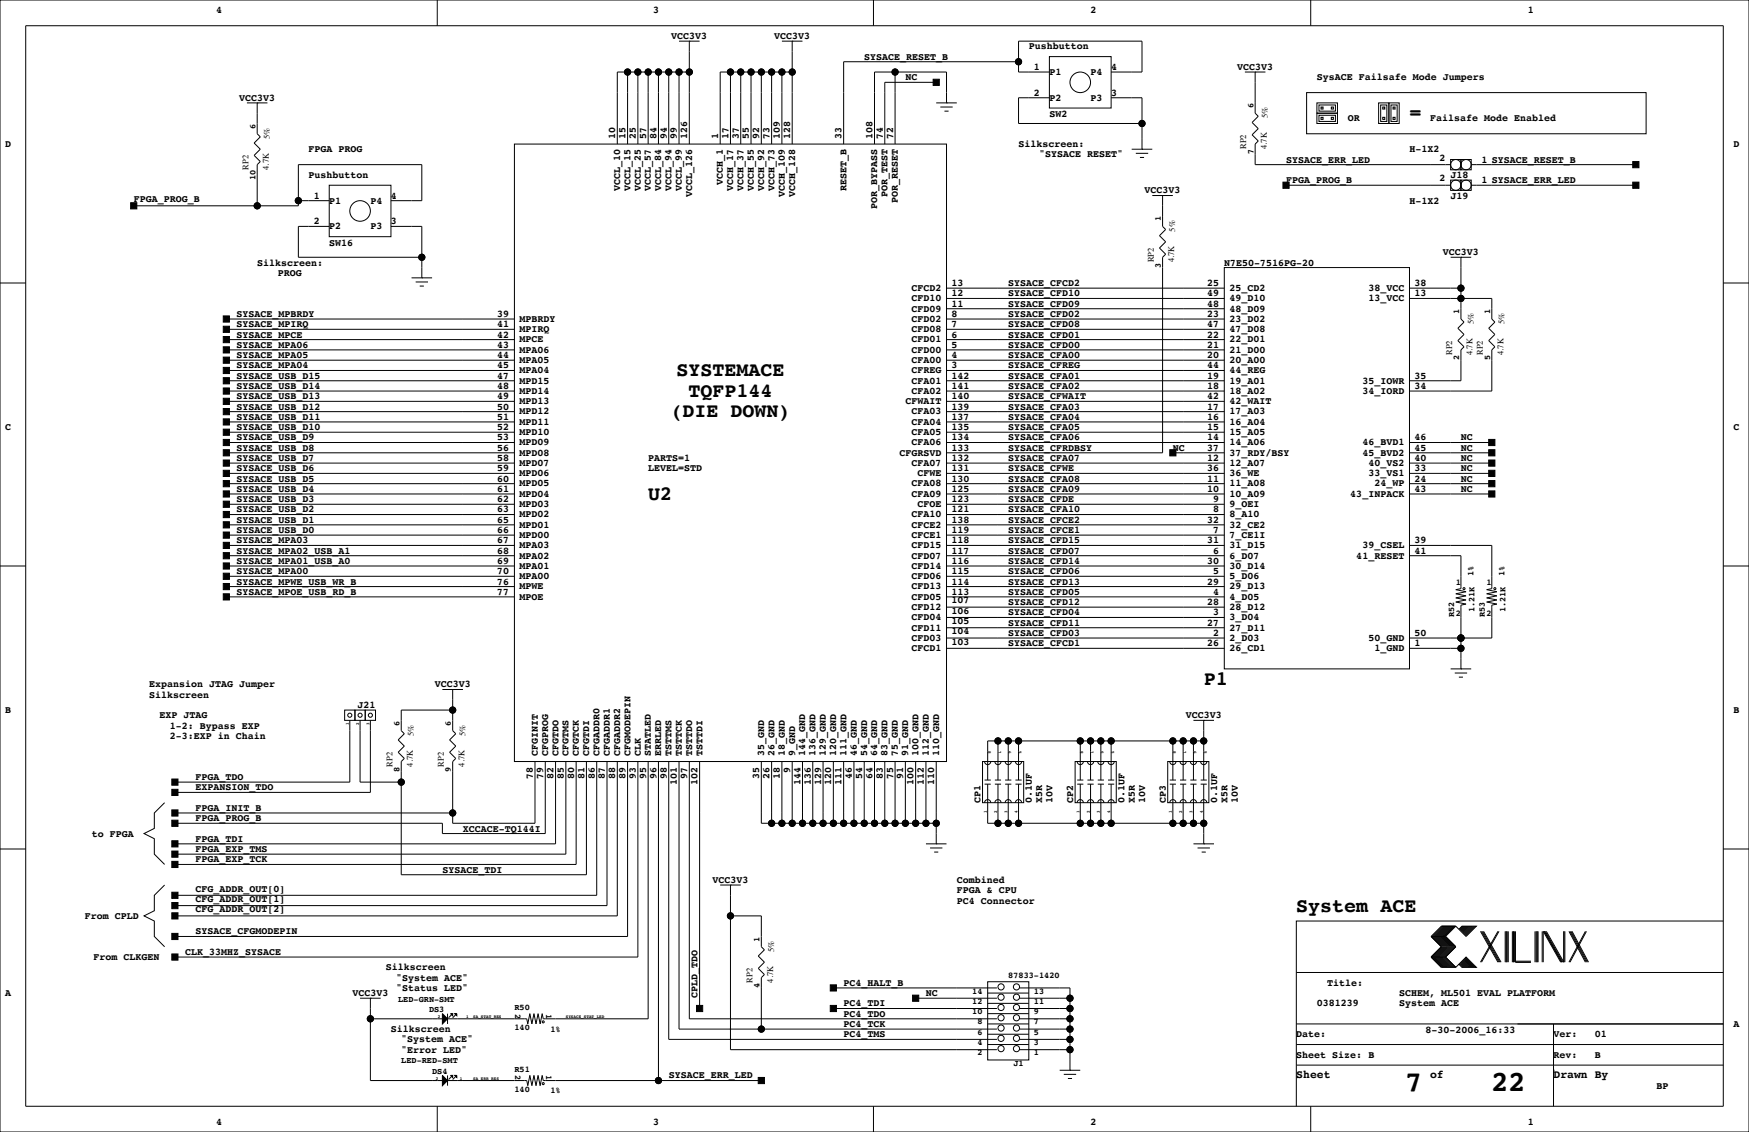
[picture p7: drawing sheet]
<svg xmlns="http://www.w3.org/2000/svg" width="432mm" height="279mm" viewBox="0 0 432 279" stroke-linecap="round" stroke-linejoin="round" font-family="sans-serif">
<defs><g id="words">
<g font-size="7.1">
<text x="347" y="269.3">7</text>
<text x="368.2" y="269.3">22</text>
</g>
<g font-size="4.9">
<text x="348" y="29.5">=</text>
<text x="167" y="92.8">SYSTEMACE</text>
<text x="170" y="97.9">TQFP144</text>
<text x="165.5" y="103">(DIE DOWN)</text>
<text x="160" y="123.5">U2</text>
<text x="297.2" y="169.2">P1</text>
<text x="320" y="225.1">System ACE</text>
</g>
<g font-size="2.8">
<text x="320" y="266.1">Sheet</text>
<text x="353.1" y="266.1">of</text>
<text x="383.5" y="266.1">Drawn By</text>
</g>
<g font-size="2.5">
<text x="53.3" y="3.3">4</text>
<text x="161.3" y="3.3">3</text>
<text x="269.2" y="3.3">2</text>
<text x="377.2" y="3.3">1</text>
<text x="165.7" y="9.7">VCC3V3</text>
<text x="191.1" y="9.7">VCC3V3</text>
<text x="213.4" y="14.7">SYSACE_RESET_B</text>
<text x="254" y="12.2">Pushbutton</text>
<text x="255.3" y="17.3">1</text>
<text x="274.3" y="17.3">4</text>
<text x="305.4" y="17.3">VCC3V3</text>
<text x="223.5" y="19.8">NC</text>
<text x="255.3" y="23.6">2</text>
<text x="259.1" y="18.5">P1</text>
<text x="269.2" y="18.5">P4</text>
<text x="274.3" y="23.6">3</text>
<text x="325.1" y="19.8">SysACE Failsafe Mode Jumpers</text>
<text x="59.1" y="24.9">VCC3V3</text>
<text x="259.1" y="24.9">P2</text>
<text x="259.1" y="29">SW2</text>
<text x="269.2" y="24.9">P3</text>
<text x="332.7" y="30">OR</text>
<text x="353.1" y="30">Failsafe Mode Enabled</text>
<text x="151.9" y="34.3" transform="rotate(-90 151.9 34.3)">10</text>
<text x="154.4" y="34.3" transform="rotate(-90 154.4 34.3)">15</text>
<text x="157" y="34.3" transform="rotate(-90 157 34.3)">25</text>
<text x="159.5" y="34.3" transform="rotate(-90 159.5 34.3)">57</text>
<text x="162.1" y="34.3" transform="rotate(-90 162.1 34.3)">84</text>
<text x="164.6" y="34.3" transform="rotate(-90 164.6 34.3)">94</text>
<text x="167.1" y="34.3" transform="rotate(-90 167.1 34.3)">99</text>
<text x="169.7" y="34.3" transform="rotate(-90 169.7 34.3)">126</text>
<text x="177.3" y="34.3" transform="rotate(-90 177.3 34.3)">1</text>
<text x="179.8" y="34.3" transform="rotate(-90 179.8 34.3)">17</text>
<text x="182.4" y="34.3" transform="rotate(-90 182.4 34.3)">37</text>
<text x="184.9" y="34.3" transform="rotate(-90 184.9 34.3)">55</text>
<text x="187.5" y="34.3" transform="rotate(-90 187.5 34.3)">92</text>
<text x="190" y="34.3" transform="rotate(-90 190 34.3)">73</text>
<text x="192.5" y="34.3" transform="rotate(-90 192.5 34.3)">109</text>
<text x="195.1" y="34.3" transform="rotate(-90 195.1 34.3)">128</text>
<text x="207.8" y="34.3" transform="rotate(-90 207.8 34.3)">33</text>
<text x="215.4" y="34.3" transform="rotate(-90 215.4 34.3)">108</text>
<text x="217.9" y="34.3" transform="rotate(-90 217.9 34.3)">74</text>
<text x="220.5" y="34.3" transform="rotate(-90 220.5 34.3)">72</text>
<text x="1.3" y="36.3">D</text>
<text x="76.2" y="37.6">FPGA PROG</text>
<text x="251.5" y="36.3">Silkscreen:</text>
<text x="256.5" y="38.9">&quot;SYSACE RESET&quot;</text>
<text x="317.5" y="40.1">SYSACE_ERR_LED</text>
<text x="348" y="37.6">H-1X2</text>
<text x="355.4" y="39.7">2</text>
<text x="365.8" y="40.1">1 SYSACE_RESET_B</text>
<text x="428" y="36.3">D</text>
<text x="76.2" y="43.9">Pushbutton</text>
<text x="153.1" y="47.2" transform="rotate(-90 153.1 47.2)">VCCL_10</text>
<text x="155.6" y="47.2" transform="rotate(-90 155.6 47.2)">VCCL_15</text>
<text x="158.2" y="47.2" transform="rotate(-90 158.2 47.2)">VCCL_25</text>
<text x="160.7" y="47.2" transform="rotate(-90 160.7 47.2)">VCCL_57</text>
<text x="163.3" y="47.2" transform="rotate(-90 163.3 47.2)">VCCL_84</text>
<text x="165.8" y="47.2" transform="rotate(-90 165.8 47.2)">VCCL_94</text>
<text x="168.3" y="47.2" transform="rotate(-90 168.3 47.2)">VCCL_99</text>
<text x="178.5" y="45.7" transform="rotate(-90 178.5 45.7)">VCCH_1</text>
<text x="181" y="47.2" transform="rotate(-90 181 47.2)">VCCH_17</text>
<text x="183.6" y="47.2" transform="rotate(-90 183.6 47.2)">VCCH_37</text>
<text x="186.1" y="47.2" transform="rotate(-90 186.1 47.2)">VCCH_55</text>
<text x="188.7" y="47.2" transform="rotate(-90 188.7 47.2)">VCCH_92</text>
<text x="191.2" y="47.2" transform="rotate(-90 191.2 47.2)">VCCH_73</text>
<text x="209" y="47.2" transform="rotate(-90 209 47.2)">RESET_B</text>
<text x="282.6" y="47.8">VCC3V3</text>
<text x="317.5" y="45.2">FPGA_PROG_B</text>
<text x="355.4" y="44.8">2</text>
<text x="358.1" y="43.9">J18</text>
<text x="365.8" y="45.2">1 SYSACE_ERR_LED</text>
<text x="33" y="49.9">FPGA_PROG_B</text>
<text x="77.5" y="49">1</text>
<text x="81.3" y="50.3">P1</text>
<text x="91.4" y="50.3">P4</text>
<text x="96.5" y="49">4</text>
<text x="170.9" y="48.7" transform="rotate(-90 170.9 48.7)">VCCL_126</text>
<text x="193.7" y="48.7" transform="rotate(-90 193.7 48.7)">VCCH_109</text>
<text x="196.3" y="48.7" transform="rotate(-90 196.3 48.7)">VCCH_128</text>
<text x="216.6" y="51.6" transform="rotate(-90 216.6 51.6)">POR_BYPASS</text>
<text x="219.1" y="48.7" transform="rotate(-90 219.1 48.7)">POR_TEST</text>
<text x="221.7" y="50.2" transform="rotate(-90 221.7 50.2)">POR_RESET</text>
<text x="348" y="50.3">H-1X2</text>
<text x="358.1" y="49">J19</text>
<text x="77.5" y="55.4">2</text>
<text x="81.3" y="56.6">P2</text>
<text x="91.4" y="56.6">P3</text>
<text x="96.5" y="55.4">3</text>
<text x="63.5" y="65.5">Silkscreen:</text>
<text x="81.3" y="60.7">SW16</text>
<text x="302.3" y="65.5">N7E50-7516PG-20</text>
<text x="356.2" y="63">VCC3V3</text>
<text x="68.6" y="68.1">PROG</text>
<text x="225" y="71.8">CFCD2</text>
<text x="234.9" y="70.6">13</text>
<text x="248.9" y="70.6">SYSACE_CFCD2</text>
<text x="298" y="70.6">25</text>
<text x="303.5" y="71.8">25_CD2</text>
<text x="337.8" y="71.8">38_VCC</text>
<text x="349.3" y="70.6">38</text>
<text x="225" y="76.9">CFD09</text>
<text x="225" y="74.4">CFD10</text>
<text x="234.9" y="75.7">11</text>
<text x="234.9" y="73.2">12</text>
<text x="248.9" y="73.2">SYSACE_CFD10</text>
<text x="248.9" y="75.7">SYSACE_CFD09</text>
<text x="298" y="73.2">49</text>
<text x="298" y="75.7">48</text>
<text x="303.5" y="74.4">49_D10</text>
<text x="303.5" y="76.9">48_D09</text>
<text x="337.8" y="74.4">13_VCC</text>
<text x="349.3" y="73.2">13</text>
<text x="58.4" y="78.2">SYSACE_MPBRDY</text>
<text x="58.4" y="83.3">SYSACE_MPCE</text>
<text x="58.4" y="80.8">SYSACE_MPIRQ</text>
<text x="122.8" y="80.8">41</text>
<text x="122.8" y="83.3">42</text>
<text x="122.8" y="78.2">39</text>
<text x="128.3" y="82">MPIRQ</text>
<text x="128.3" y="79.4">MPBRDY</text>
<text x="225" y="82">CFD08</text>
<text x="225" y="79.4">CFD02</text>
<text x="234.9" y="80.8">7</text>
<text x="234.9" y="78.2">8</text>
<text x="234.9" y="83.3">6</text>
<text x="248.9" y="78.2">SYSACE_CFD02</text>
<text x="248.9" y="80.8">SYSACE_CFD08</text>
<text x="248.9" y="83.3">SYSACE_CFD01</text>
<text x="298" y="78.2">23</text>
<text x="298" y="80.8">47</text>
<text x="298" y="83.3">22</text>
<text x="303.5" y="79.4">23_D02</text>
<text x="303.5" y="82">47_D08</text>
<text x="58.4" y="88.4">SYSACE_MPA05</text>
<text x="58.4" y="85.9">SYSACE_MPA06</text>
<text x="122.8" y="85.9">43</text>
<text x="122.8" y="88.4">44</text>
<text x="128.3" y="84.5">MPCE</text>
<text x="128.3" y="87.1">MPA06</text>
<text x="128.3" y="89.6">MPA05</text>
<text x="225" y="84.5">CFD01</text>
<text x="225" y="89.6">CFA00</text>
<text x="225" y="87.1">CFD00</text>
<text x="234.9" y="88.4">4</text>
<text x="234.9" y="85.9">5</text>
<text x="248.9" y="88.4">SYSACE_CFA00</text>
<text x="248.9" y="85.9">SYSACE_CFD00</text>
<text x="298" y="88.4">20</text>
<text x="298" y="85.9">21</text>
<text x="303.5" y="84.5">22_D01</text>
<text x="303.5" y="89.6">20_A00</text>
<text x="303.5" y="87.1">21_D00</text>
<text x="58.4" y="90.9">SYSACE_MPA04</text>
<text x="58.4" y="93.5">SYSACE_USB_D15</text>
<text x="122.8" y="90.9">45</text>
<text x="122.8" y="93.5">47</text>
<text x="128.3" y="92.1">MPA04</text>
<text x="128.3" y="94.7">MPD15</text>
<text x="225" y="92.1">CFREG</text>
<text x="225" y="94.7">CFA01</text>
<text x="234.9" y="90.9">3</text>
<text x="234.9" y="93.5">142</text>
<text x="248.9" y="90.9">SYSACE_CFREG</text>
<text x="248.9" y="93.5">SYSACE_CFA01</text>
<text x="298" y="90.9">44</text>
<text x="298" y="93.5">19</text>
<text x="303.5" y="92.1">44_REG</text>
<text x="303.5" y="94.7">19_A01</text>
<text x="336.3" y="94.7">35_IOWR</text>
<text x="349.3" y="93.5">35</text>
<text x="58.4" y="98.6">SYSACE_USB_D13</text>
<text x="58.4" y="96">SYSACE_USB_D14</text>
<text x="58.4" y="101.1">SYSACE_USB_D12</text>
<text x="122.8" y="96">48</text>
<text x="122.8" y="98.6">49</text>
<text x="122.8" y="101.1">50</text>
<text x="128.3" y="97.2">MPD14</text>
<text x="128.3" y="99.8">MPD13</text>
<text x="223.5" y="99.8">CFWAIT</text>
<text x="225" y="97.2">CFA02</text>
<text x="234.9" y="98.6">140</text>
<text x="234.9" y="96">141</text>
<text x="234.9" y="101.1">139</text>
<text x="248.9" y="96">SYSACE_CFA02</text>
<text x="248.9" y="98.6">SYSACE_CFWAIT</text>
<text x="248.9" y="101.1">SYSACE_CFA03</text>
<text x="298" y="96">18</text>
<text x="298" y="98.6">42</text>
<text x="298" y="101.1">17</text>
<text x="303.5" y="97.2">18_A02</text>
<text x="303.5" y="99.8">42_WAIT</text>
<text x="336.3" y="97.2">34_IORD</text>
<text x="349.3" y="96">34</text>
<text x="1.3" y="106.2">C</text>
<text x="58.4" y="106.2">SYSACE_USB_D10</text>
<text x="58.4" y="103.6">SYSACE_USB_D11</text>
<text x="122.8" y="103.6">51</text>
<text x="122.8" y="106.2">52</text>
<text x="128.3" y="102.3">MPD12</text>
<text x="128.3" y="104.8">MPD11</text>
<text x="128.3" y="107.4">MPD10</text>
<text x="225" y="107.4">CFA05</text>
<text x="225" y="102.3">CFA03</text>
<text x="225" y="104.8">CFA04</text>
<text x="234.9" y="106.2">135</text>
<text x="234.9" y="103.6">137</text>
<text x="248.9" y="103.6">SYSACE_CFA04</text>
<text x="248.9" y="106.2">SYSACE_CFA05</text>
<text x="298" y="103.6">16</text>
<text x="298" y="106.2">15</text>
<text x="303.5" y="102.3">17_A03</text>
<text x="303.5" y="104.8">16_A04</text>
<text x="303.5" y="107.4">15_A05</text>
<text x="428" y="106.2">C</text>
<text x="58.4" y="113.8">SYSACE_USB_D7</text>
<text x="58.4" y="111.3">SYSACE_USB_D8</text>
<text x="58.4" y="108.7">SYSACE_USB_D9</text>
<text x="122.8" y="108.7">53</text>
<text x="122.8" y="111.3">56</text>
<text x="122.8" y="113.8">58</text>
<text x="128.3" y="109.9">MPD09</text>
<text x="128.3" y="112.5">MPD08</text>
<text x="160" y="113.8">PARTS=1</text>
<text x="222" y="112.5">CFGRSVD</text>
<text x="225" y="109.9">CFA06</text>
<text x="234.9" y="113.8">132</text>
<text x="234.9" y="108.7">134</text>
<text x="234.9" y="111.3">133</text>
<text x="248.9" y="108.7">SYSACE_CFA06</text>
<text x="248.9" y="111.3">SYSACE_CFRDBSY</text>
<text x="248.9" y="113.8">SYSACE_CFA07</text>
<text x="289.6" y="111.3">NC</text>
<text x="298" y="108.7">14</text>
<text x="298" y="111.3">37</text>
<text x="298" y="113.8">12</text>
<text x="303.5" y="109.9">14_A06</text>
<text x="303.5" y="112.5">37_RDY/BSY</text>
<text x="336.3" y="109.9">46_BVD1</text>
<text x="336.3" y="112.5">45_BVD2</text>
<text x="349.3" y="108.7">46</text>
<text x="349.3" y="111.3">45</text>
<text x="349.3" y="113.8">40</text>
<text x="360.7" y="113.8">NC</text>
<text x="360.7" y="111.3">NC</text>
<text x="360.7" y="108.7">NC</text>
<text x="58.4" y="118.9">SYSACE_USB_D5</text>
<text x="58.4" y="116.3">SYSACE_USB_D6</text>
<text x="122.8" y="116.3">59</text>
<text x="122.8" y="118.9">60</text>
<text x="128.3" y="115">MPD07</text>
<text x="128.3" y="117.5">MPD06</text>
<text x="160" y="116.3">LEVEL=STD</text>
<text x="225" y="115">CFA07</text>
<text x="226.5" y="117.5">CFWE</text>
<text x="234.9" y="118.9">130</text>
<text x="234.9" y="116.3">131</text>
<text x="248.9" y="116.3">SYSACE_CFWE</text>
<text x="248.9" y="118.9">SYSACE_CFA08</text>
<text x="298" y="116.3">36</text>
<text x="298" y="118.9">11</text>
<text x="303.5" y="115">12_A07</text>
<text x="303.5" y="117.5">36_WE</text>
<text x="337.8" y="115">40_VS2</text>
<text x="337.8" y="117.5">33_VS1</text>
<text x="349.3" y="116.3">33</text>
<text x="349.3" y="118.9">24</text>
<text x="360.7" y="118.9">NC</text>
<text x="360.7" y="116.3">NC</text>
<text x="58.4" y="124">SYSACE_USB_D3</text>
<text x="58.4" y="121.4">SYSACE_USB_D4</text>
<text x="122.8" y="121.4">61</text>
<text x="122.8" y="124">62</text>
<text x="128.3" y="120.1">MPD05</text>
<text x="128.3" y="122.6">MPD04</text>
<text x="128.3" y="125.2">MPD03</text>
<text x="225" y="122.6">CFA09</text>
<text x="225" y="120.1">CFA08</text>
<text x="226.5" y="125.2">CFOE</text>
<text x="234.9" y="124">123</text>
<text x="234.9" y="121.4">125</text>
<text x="248.9" y="124">SYSACE_CFDE</text>
<text x="248.9" y="121.4">SYSACE_CFA09</text>
<text x="298" y="121.4">10</text>
<text x="299.5" y="124">9</text>
<text x="303.5" y="120.1">11_A08</text>
<text x="303.5" y="122.6">10_A09</text>
<text x="303.5" y="125.2">9_OEI</text>
<text x="333.4" y="122.6">43_INPACK</text>
<text x="339.3" y="120.1">24_WP</text>
<text x="349.3" y="121.4">43</text>
<text x="360.7" y="121.4">NC</text>
<text x="58.4" y="131.6">SYSACE_USB_D0</text>
<text x="58.4" y="129">SYSACE_USB_D1</text>
<text x="58.4" y="126.5">SYSACE_USB_D2</text>
<text x="122.8" y="126.5">63</text>
<text x="122.8" y="129">65</text>
<text x="122.8" y="131.6">66</text>
<text x="128.3" y="127.7">MPD02</text>
<text x="128.3" y="130.2">MPD01</text>
<text x="225" y="130.2">CFCE2</text>
<text x="225" y="127.7">CFA10</text>
<text x="234.9" y="131.6">119</text>
<text x="234.9" y="129">138</text>
<text x="234.9" y="126.5">121</text>
<text x="248.9" y="126.5">SYSACE_CFA10</text>
<text x="248.9" y="129">SYSACE_CFCE2</text>
<text x="248.9" y="131.6">SYSACE_CFCE1</text>
<text x="298" y="129">32</text>
<text x="299.5" y="126.5">8</text>
<text x="299.5" y="131.6">7</text>
<text x="303.5" y="127.7">8_A10</text>
<text x="303.5" y="130.2">32_CE2</text>
<text x="58.4" y="134.1">SYSACE_MPA03</text>
<text x="58.4" y="136.7">SYSACE_MPA02_USB_A1</text>
<text x="122.8" y="134.1">67</text>
<text x="122.8" y="136.7">68</text>
<text x="128.3" y="132.8">MPD00</text>
<text x="128.3" y="135.3">MPA03</text>
<text x="128.3" y="137.9">MPA02</text>
<text x="225" y="137.9">CFD07</text>
<text x="225" y="135.3">CFD15</text>
<text x="225" y="132.8">CFCE1</text>
<text x="234.9" y="136.7">117</text>
<text x="234.9" y="134.1">118</text>
<text x="248.9" y="134.1">SYSACE_CFD15</text>
<text x="248.9" y="136.7">SYSACE_CFD07</text>
<text x="298" y="134.1">31</text>
<text x="299.5" y="136.7">6</text>
<text x="303.5" y="132.8">7_CE1I</text>
<text x="303.5" y="135.3">31_D15</text>
<text x="303.5" y="137.9">6_D07</text>
<text x="334.9" y="137.9">41_RESET</text>
<text x="336.3" y="135.3">39_CSEL</text>
<text x="349.3" y="136.7">41</text>
<text x="349.3" y="134.1">39</text>
<text x="58.4" y="141.7">SYSACE_MPA00</text>
<text x="58.4" y="139.2">SYSACE_MPA01_USB_A0</text>
<text x="122.8" y="139.2">69</text>
<text x="122.8" y="141.7">70</text>
<text x="128.3" y="140.4">MPA01</text>
<text x="128.3" y="142.9">MPA00</text>
<text x="225" y="142.9">CFD06</text>
<text x="225" y="140.4">CFD14</text>
<text x="234.9" y="141.7">115</text>
<text x="234.9" y="139.2">116</text>
<text x="248.9" y="139.2">SYSACE_CFD14</text>
<text x="248.9" y="141.7">SYSACE_CFD06</text>
<text x="298" y="139.2">30</text>
<text x="299.5" y="141.7">5</text>
<text x="303.5" y="140.4">30_D14</text>
<text x="303.5" y="142.9">5_D06</text>
<text x="58.4" y="146.8">SYSACE_MPOE_USB_RD_B</text>
<text x="58.4" y="144.3">SYSACE_MPWE_USB_WR_B</text>
<text x="122.8" y="144.3">76</text>
<text x="122.8" y="146.8">77</text>
<text x="128.3" y="145.5">MPWE</text>
<text x="128.3" y="148">MPOE</text>
<text x="225" y="148">CFD05</text>
<text x="225" y="145.5">CFD13</text>
<text x="234.9" y="148.9">107</text>
<text x="234.9" y="146.8">113</text>
<text x="234.9" y="144.3">114</text>
<text x="248.9" y="146.8">SYSACE_CFD05</text>
<text x="248.9" y="144.3">SYSACE_CFD13</text>
<text x="248.9" y="149.4">SYSACE_CFD12</text>
<text x="298" y="144.3">29</text>
<text x="298" y="149.4">28</text>
<text x="299.5" y="146.8">4</text>
<text x="303.5" y="145.5">29_D13</text>
<text x="303.5" y="148">4_D05</text>
<text x="225" y="155.6">CFD11</text>
<text x="225" y="153.1">CFD04</text>
<text x="225" y="150.6">CFD12</text>
<text x="234.9" y="154">105</text>
<text x="234.9" y="151.5">106</text>
<text x="248.9" y="151.9">SYSACE_CFD04</text>
<text x="248.9" y="154.4">SYSACE_CFD11</text>
<text x="298" y="154.4">27</text>
<text x="299.5" y="151.9">3</text>
<text x="303.5" y="153.1">3_D04</text>
<text x="303.5" y="155.6">27_D11</text>
<text x="303.5" y="150.6">28_D12</text>
<text x="225" y="160.7">CFCD1</text>
<text x="225" y="158.2">CFD03</text>
<text x="234.9" y="159.1">103</text>
<text x="234.9" y="156.6">104</text>
<text x="248.9" y="157">SYSACE_CFD03</text>
<text x="248.9" y="159.5">SYSACE_CFCD1</text>
<text x="298" y="159.5">26</text>
<text x="299.5" y="157">2</text>
<text x="303.5" y="158.2">2_D03</text>
<text x="303.5" y="160.7">26_CD1</text>
<text x="337.8" y="158.2">50_GND</text>
<text x="339.3" y="160.7">1_GND</text>
<text x="349.3" y="157">50</text>
<text x="349.3" y="159.5">1</text>
<text x="36.8" y="172.2">Silkscreen</text>
<text x="36.8" y="169.7">Expansion JTAG Jumper</text>
<text x="107.3" y="169.7">VCC3V3</text>
<text x="1.3" y="176">B</text>
<text x="39.4" y="177.3">EXP JTAG</text>
<text x="41.9" y="179.8">1-2: Bypass EXP</text>
<text x="88.3" y="174.8">J21</text>
<text x="292.7" y="177.3">VCC3V3</text>
<text x="428" y="176">B</text>
<text x="41.9" y="182.4">2-3:EXP in Chain</text>
<text x="132.8" y="186.7" transform="rotate(-90 132.8 186.7)">CFGINIT</text>
<text x="135.3" y="186.7" transform="rotate(-90 135.3 186.7)">CFGPROG</text>
<text x="137.9" y="186.7" transform="rotate(-90 137.9 186.7)">CFGTDO</text>
<text x="140.4" y="186.7" transform="rotate(-90 140.4 186.7)">CFGTMS</text>
<text x="142.9" y="186.7" transform="rotate(-90 142.9 186.7)">CFGTCK</text>
<text x="145.5" y="186.7" transform="rotate(-90 145.5 186.7)">CFGTDI</text>
<text x="148" y="186.7" transform="rotate(-90 148 186.7)">CFGADDR0</text>
<text x="150.6" y="186.7" transform="rotate(-90 150.6 186.7)">CFGADDR1</text>
<text x="153.1" y="186.7" transform="rotate(-90 153.1 186.7)">CFGADDR2</text>
<text x="155.6" y="186.7" transform="rotate(-90 155.6 186.7)">CFGMODEPIN</text>
<text x="158.2" y="186.7" transform="rotate(-90 158.2 186.7)">CLK</text>
<text x="160.7" y="186.7" transform="rotate(-90 160.7 186.7)">STATLED</text>
<text x="163.3" y="186.7" transform="rotate(-90 163.3 186.7)">ERRLED</text>
<text x="165.8" y="186.7" transform="rotate(-90 165.8 186.7)">TSTTMS</text>
<text x="168.3" y="186.7" transform="rotate(-90 168.3 186.7)">TSTTCK</text>
<text x="170.9" y="186.7" transform="rotate(-90 170.9 186.7)">TSTTDO</text>
<text x="173.4" y="186.7" transform="rotate(-90 173.4 186.7)">TSTTDI</text>
<text x="188.7" y="186.7" transform="rotate(-90 188.7 186.7)">35_GND</text>
<text x="191.2" y="186.7" transform="rotate(-90 191.2 186.7)">26_GND</text>
<text x="193.7" y="186.7" transform="rotate(-90 193.7 186.7)">18_GND</text>
<text x="195.1" y="190.7" transform="rotate(-90 195.1 190.7)">9</text>
<text x="196.3" y="186.7" transform="rotate(-90 196.3 186.7)">9_GND</text>
<text x="198.8" y="186.7" transform="rotate(-90 198.8 186.7)">144_GND</text>
<text x="201.4" y="186.7" transform="rotate(-90 201.4 186.7)">136_GND</text>
<text x="203.9" y="186.7" transform="rotate(-90 203.9 186.7)">129_GND</text>
<text x="206.4" y="186.7" transform="rotate(-90 206.4 186.7)">120_GND</text>
<text x="209" y="186.7" transform="rotate(-90 209 186.7)">111_GND</text>
<text x="211.5" y="186.7" transform="rotate(-90 211.5 186.7)">46_GND</text>
<text x="214.1" y="186.7" transform="rotate(-90 214.1 186.7)">54_GND</text>
<text x="216.6" y="186.7" transform="rotate(-90 216.6 186.7)">64_GND</text>
<text x="219.1" y="186.7" transform="rotate(-90 219.1 186.7)">83_GND</text>
<text x="221.7" y="186.7" transform="rotate(-90 221.7 186.7)">75_GND</text>
<text x="224.2" y="186.7" transform="rotate(-90 224.2 186.7)">91_GND</text>
<text x="226.8" y="186.7" transform="rotate(-90 226.8 186.7)">100_GND</text>
<text x="229.3" y="186.7" transform="rotate(-90 229.3 186.7)">112_GND</text>
<text x="231.8" y="186.7" transform="rotate(-90 231.8 186.7)">110_GND</text>
<text x="48.3" y="192.5">FPGA_TDO</text>
<text x="48.3" y="195.1">EXPANSION_TDO</text>
<text x="131.6" y="192.2" transform="rotate(-90 131.6 192.2)">78</text>
<text x="134.1" y="192.2" transform="rotate(-90 134.1 192.2)">79</text>
<text x="136.7" y="192.2" transform="rotate(-90 136.7 192.2)">82</text>
<text x="139.2" y="192.2" transform="rotate(-90 139.2 192.2)">85</text>
<text x="141.7" y="192.2" transform="rotate(-90 141.7 192.2)">80</text>
<text x="144.3" y="192.2" transform="rotate(-90 144.3 192.2)">81</text>
<text x="146.8" y="192.2" transform="rotate(-90 146.8 192.2)">86</text>
<text x="149.4" y="192.2" transform="rotate(-90 149.4 192.2)">87</text>
<text x="151.9" y="192.2" transform="rotate(-90 151.9 192.2)">88</text>
<text x="154.4" y="192.2" transform="rotate(-90 154.4 192.2)">89</text>
<text x="157" y="192.2" transform="rotate(-90 157 192.2)">93</text>
<text x="159.5" y="192.2" transform="rotate(-90 159.5 192.2)">95</text>
<text x="162.1" y="192.2" transform="rotate(-90 162.1 192.2)">96</text>
<text x="164.6" y="192.2" transform="rotate(-90 164.6 192.2)">98</text>
<text x="167.1" y="193.7" transform="rotate(-90 167.1 193.7)">101</text>
<text x="169.7" y="192.2" transform="rotate(-90 169.7 192.2)">97</text>
<text x="172.2" y="193.7" transform="rotate(-90 172.2 193.7)">102</text>
<text x="187.5" y="192.2" transform="rotate(-90 187.5 192.2)">35</text>
<text x="190" y="192.2" transform="rotate(-90 190 192.2)">26</text>
<text x="192.5" y="192.2" transform="rotate(-90 192.5 192.2)">18</text>
<text x="197.6" y="193.7" transform="rotate(-90 197.6 193.7)">144</text>
<text x="200.2" y="193.7" transform="rotate(-90 200.2 193.7)">136</text>
<text x="202.7" y="193.7" transform="rotate(-90 202.7 193.7)">129</text>
<text x="205.2" y="193.7" transform="rotate(-90 205.2 193.7)">120</text>
<text x="207.8" y="193.7" transform="rotate(-90 207.8 193.7)">111</text>
<text x="210.3" y="192.2" transform="rotate(-90 210.3 192.2)">46</text>
<text x="212.9" y="192.2" transform="rotate(-90 212.9 192.2)">54</text>
<text x="215.4" y="192.2" transform="rotate(-90 215.4 192.2)">64</text>
<text x="217.9" y="192.2" transform="rotate(-90 217.9 192.2)">83</text>
<text x="220.5" y="192.2" transform="rotate(-90 220.5 192.2)">75</text>
<text x="223" y="192.2" transform="rotate(-90 223 192.2)">91</text>
<text x="225.6" y="193.7" transform="rotate(-90 225.6 193.7)">100</text>
<text x="228.1" y="193.7" transform="rotate(-90 228.1 193.7)">112</text>
<text x="230.6" y="193.7" transform="rotate(-90 230.6 193.7)">110</text>
<text x="48.3" y="200.2">FPGA_INIT_B</text>
<text x="48.3" y="202.7">FPGA_PROG_B</text>
<text x="242.1" y="198.1" transform="rotate(-90 242.1 198.1)">CP1</text>
<text x="254.8" y="198.1" transform="rotate(-90 254.8 198.1)">0.1UF</text>
<text x="257.3" y="198.1" transform="rotate(-90 257.3 198.1)">X5R</text>
<text x="259.8" y="198.1" transform="rotate(-90 259.8 198.1)">10V</text>
<text x="264.9" y="198.1" transform="rotate(-90 264.9 198.1)">CP2</text>
<text x="277.6" y="198.1" transform="rotate(-90 277.6 198.1)">0.1UF</text>
<text x="280.2" y="198.1" transform="rotate(-90 280.2 198.1)">X5R</text>
<text x="282.7" y="198.1" transform="rotate(-90 282.7 198.1)">10V</text>
<text x="287.8" y="198.1" transform="rotate(-90 287.8 198.1)">CP3</text>
<text x="300.5" y="198.1" transform="rotate(-90 300.5 198.1)">0.1UF</text>
<text x="303" y="198.1" transform="rotate(-90 303 198.1)">X5R</text>
<text x="305.6" y="198.1" transform="rotate(-90 305.6 198.1)">10V</text>
<text x="22.6" y="206.5">to FPGA</text>
<text x="48.3" y="207.8">FPGA_TDI</text>
<text x="114.3" y="205.2">XCCACE-TQ144I</text>
<text x="48.3" y="212.9">FPGA_EXP_TCK</text>
<text x="48.3" y="210.3">FPGA_EXP_TMS</text>
<text x="109.2" y="215.4">SYSACE_TDI</text>
<text x="48.3" y="220.1">CFG_ADDR_OUT[0]</text>
<text x="175.9" y="217.9">VCC3V3</text>
<text x="236.2" y="220.5">FPGA &amp; CPU</text>
<text x="236.2" y="217.9">Combined</text>
<text x="21" y="226.8">From CPLD</text>
<text x="48.3" y="225.1">CFG_ADDR_OUT[2]</text>
<text x="48.3" y="222.6">CFG_ADDR_OUT[1]</text>
<text x="236.2" y="223">PC4 Connector</text>
<text x="48.3" y="230.6">SYSACE_CFGMODEPIN</text>
<text x="23.1" y="237">From CLKGEN</text>
<text x="45.7" y="235.7">CLK_33MHZ_SYSACE</text>
<text x="95.2" y="239.5">Silkscreen</text>
<text x="1.3" y="245.9">A</text>
<text x="87" y="245.9">VCC3V3</text>
<text x="97.8" y="244.6">&quot;Status LED&quot;</text>
<text x="97.8" y="242.1">&quot;System ACE&quot;</text>
<text x="208.3" y="243.3">PC4_HALT_B</text>
<text x="228.6" y="245.9">NC</text>
<text x="327.7" y="243.3">Title:</text>
<text x="345.4" y="245.9">SCHEM, ML501 EVAL PLATFORM</text>
<text x="172.2" y="246.4" transform="rotate(-90 172.2 246.4)">CPLD_TDO</text>
<text x="208.3" y="251">PC4_TDO</text>
<text x="208.3" y="248.4">PC4_TDI</text>
<text x="325.1" y="248.4">0381239</text>
<text x="345.4" y="248.4">System ACE</text>
<text x="96.5" y="254.8">Silkscreen</text>
<text x="99.1" y="257.3">&quot;System ACE&quot;</text>
<text x="208.3" y="256">PC4_TMS</text>
<text x="208.3" y="253.5">PC4_TCK</text>
<text x="320" y="256">Date:</text>
<text x="351.9" y="255">8-30-2006_16:33</text>
<text x="383.5" y="256">Ver:</text>
<text x="393.7" y="256">01</text>
<text x="428" y="253.5">A</text>
<text x="99.1" y="259.8">&quot;Error LED&quot;</text>
<text x="320" y="261.1">Sheet Size: B</text>
<text x="383.5" y="261.1">Rev:</text>
<text x="393.7" y="261.1">B</text>
<text x="165.1" y="266.2">SYSACE_ERR_LED</text>
<text x="408.9" y="268.7">BP</text>
<text x="53.3" y="277.6">4</text>
<text x="161.3" y="277.6">3</text>
<text x="269.2" y="277.6">2</text>
<text x="377.2" y="277.6">1</text>
</g>
<g font-size="2.1">
<text x="309.4" y="26.7" transform="rotate(-90 309.4 26.7)">6</text>
<text x="313" y="29.2" transform="rotate(-90 313 29.2)">5%</text>
<text x="63.1" y="31.8" transform="rotate(-90 63.1 31.8)">6</text>
<text x="66.6" y="34.3" transform="rotate(-90 66.6 34.3)">5%</text>
<text x="61.3" y="41.9" transform="rotate(-90 61.3 41.9)">RP2</text>
<text x="66.4" y="41.9" transform="rotate(-90 66.4 41.9)">4.7K</text>
<text x="307.7" y="36.8" transform="rotate(-90 307.7 36.8)">RP2</text>
<text x="309.4" y="38.1" transform="rotate(-90 309.4 38.1)">7</text>
<text x="312.8" y="36.8" transform="rotate(-90 312.8 36.8)">4.7K</text>
<text x="63.1" y="44.4" transform="rotate(-90 63.1 44.4)">10</text>
<text x="286.6" y="54.6" transform="rotate(-90 286.6 54.6)">1</text>
<text x="290.2" y="57.2" transform="rotate(-90 290.2 57.2)">5%</text>
<text x="284.8" y="64.8" transform="rotate(-90 284.8 64.8)">RP2</text>
<text x="289.9" y="64.8" transform="rotate(-90 289.9 64.8)">4.7K</text>
<text x="286.6" y="66" transform="rotate(-90 286.6 66)">3</text>
<text x="360.2" y="77.5" transform="rotate(-90 360.2 77.5)">1</text>
<text x="367.9" y="77.5" transform="rotate(-90 367.9 77.5)">1</text>
<text x="363.8" y="80" transform="rotate(-90 363.8 80)">5%</text>
<text x="371.4" y="80" transform="rotate(-90 371.4 80)">5%</text>
<text x="358.5" y="87.6" transform="rotate(-90 358.5 87.6)">RP2</text>
<text x="360.2" y="88.9" transform="rotate(-90 360.2 88.9)">2</text>
<text x="363.6" y="87.6" transform="rotate(-90 363.6 87.6)">4.7K</text>
<text x="366.1" y="87.6" transform="rotate(-90 366.1 87.6)">RP2</text>
<text x="367.9" y="88.9" transform="rotate(-90 367.9 88.9)">5</text>
<text x="371.2" y="87.6" transform="rotate(-90 371.2 87.6)">4.7K</text>
<text x="363.8" y="142.2" transform="rotate(-90 363.8 142.2)">1%</text>
<text x="371.4" y="142.2" transform="rotate(-90 371.4 142.2)">1%</text>
<text x="359.4" y="144.3">1</text>
<text x="367" y="144.3">1</text>
<text x="359" y="152.4" transform="rotate(-90 359 152.4)">R52</text>
<text x="359.4" y="152">2</text>
<text x="364.1" y="151.1" transform="rotate(-90 364.1 151.1)">1.21K</text>
<text x="366.6" y="152.4" transform="rotate(-90 366.6 152.4)">R53</text>
<text x="367" y="152">2</text>
<text x="371.7" y="151.1" transform="rotate(-90 371.7 151.1)">1.21K</text>
<text x="98.6" y="179.1" transform="rotate(-90 98.6 179.1)">6</text>
<text x="111.3" y="179.1" transform="rotate(-90 111.3 179.1)">6</text>
<text x="102.2" y="181.6" transform="rotate(-90 102.2 181.6)">5%</text>
<text x="114.9" y="181.6" transform="rotate(-90 114.9 181.6)">5%</text>
<text x="96.9" y="189.2" transform="rotate(-90 96.9 189.2)">RP2</text>
<text x="98.6" y="190.5" transform="rotate(-90 98.6 190.5)">8</text>
<text x="102" y="189.2" transform="rotate(-90 102 189.2)">4.7K</text>
<text x="109.6" y="189.2" transform="rotate(-90 109.6 189.2)">RP2</text>
<text x="111.3" y="190.5" transform="rotate(-90 111.3 190.5)">9</text>
<text x="114.7" y="189.2" transform="rotate(-90 114.7 189.2)">4.7K</text>
<text x="187.5" y="232.4" transform="rotate(-90 187.5 232.4)">1</text>
<text x="191.1" y="234.9" transform="rotate(-90 191.1 234.9)">5%</text>
<text x="185.8" y="242.6" transform="rotate(-90 185.8 242.6)">RP2</text>
<text x="187.5" y="243.8" transform="rotate(-90 187.5 243.8)">4</text>
<text x="190.9" y="242.6" transform="rotate(-90 190.9 242.6)">4.7K</text>
<text x="240" y="245.2">14</text>
<text x="248.9" y="241.4">87833-1420</text>
<text x="255.3" y="245.2">13</text>
<text x="98.3" y="247.2">LED-GRN-SMT</text>
<text x="105.9" y="249.8">DS3</text>
<text x="127" y="249.3">R50</text>
<text x="127.2" y="250.2" transform="rotate(90 127.2 250.2)">2</text>
<text x="134.8" y="250.2" transform="rotate(90 134.8 250.2)">1</text>
<text x="240" y="250.3">10</text>
<text x="240" y="247.8">12</text>
<text x="255.3" y="250.3">9</text>
<text x="255.3" y="247.8">11</text>
<text x="127" y="254.3">140</text>
<text x="135.9" y="254.6">1%</text>
<text x="241.3" y="257.9">4</text>
<text x="241.3" y="255.4">6</text>
<text x="241.3" y="252.8">8</text>
<text x="255.3" y="257.9">3</text>
<text x="255.3" y="255.4">5</text>
<text x="255.3" y="252.8">7</text>
<text x="99.1" y="262.5">LED-RED-SMT</text>
<text x="241.3" y="260.5">2</text>
<text x="250.2" y="263">J1</text>
<text x="255.3" y="260.5">1</text>
<text x="106.7" y="265">DS4</text>
<text x="127" y="264.5">R51</text>
<text x="127" y="269.6">140</text>
<text x="127.2" y="265.4" transform="rotate(90 127.2 265.4)">2</text>
<text x="134.8" y="265.4" transform="rotate(90 134.8 265.4)">1</text>
<text x="135.9" y="269.8">1%</text>
</g>
<g font-size="1.1">
<text x="86.1" y="178.9" transform="rotate(-90 86.1 178.9)">1</text>
<text x="88.7" y="178.9" transform="rotate(-90 88.7 178.9)">2</text>
<text x="91.2" y="178.9" transform="rotate(-90 91.2 178.9)">3</text>
<text x="243.9" y="185.4" transform="rotate(90 243.9 185.4)">8</text>
<text x="246.5" y="185.4" transform="rotate(90 246.5 185.4)">7</text>
<text x="249" y="185.4" transform="rotate(90 249 185.4)">6</text>
<text x="251.6" y="185.4" transform="rotate(90 251.6 185.4)">5</text>
<text x="266.8" y="185.4" transform="rotate(90 266.8 185.4)">8</text>
<text x="269.3" y="185.4" transform="rotate(90 269.3 185.4)">7</text>
<text x="271.9" y="185.4" transform="rotate(90 271.9 185.4)">6</text>
<text x="274.4" y="185.4" transform="rotate(90 274.4 185.4)">5</text>
<text x="289.7" y="185.4" transform="rotate(90 289.7 185.4)">8</text>
<text x="292.2" y="185.4" transform="rotate(90 292.2 185.4)">7</text>
<text x="294.7" y="185.4" transform="rotate(90 294.7 185.4)">6</text>
<text x="297.3" y="185.4" transform="rotate(90 297.3 185.4)">5</text>
<text x="243.6" y="200.7" transform="rotate(-90 243.6 200.7)">1</text>
<text x="246.2" y="200.7" transform="rotate(-90 246.2 200.7)">2</text>
<text x="248.7" y="200.7" transform="rotate(-90 248.7 200.7)">3</text>
<text x="251.2" y="200.7" transform="rotate(-90 251.2 200.7)">4</text>
<text x="266.5" y="200.7" transform="rotate(-90 266.5 200.7)">1</text>
<text x="269" y="200.7" transform="rotate(-90 269 200.7)">2</text>
<text x="271.6" y="200.7" transform="rotate(-90 271.6 200.7)">3</text>
<text x="274.1" y="200.7" transform="rotate(-90 274.1 200.7)">4</text>
<text x="289.3" y="200.7" transform="rotate(-90 289.3 200.7)">1</text>
<text x="291.9" y="200.7" transform="rotate(-90 291.9 200.7)">2</text>
<text x="294.4" y="200.7" transform="rotate(-90 294.4 200.7)">3</text>
<text x="297" y="200.7" transform="rotate(-90 297 200.7)">4</text>
<text x="108.1" y="251.2">2</text>
<text x="115.1" y="251.2">1</text>
<text x="116.8" y="251.2">SA_STAT_RES</text>
<text x="139.7" y="251.2">SYSACE_STAT_LED</text>
<text x="107.6" y="266.5">2</text>
<text x="113.5" y="266.5">1</text>
<text x="116.8" y="266.5">SA_ERR_RES</text>
</g>
</g></defs>
<g fill="none" stroke="#000" stroke-width=".25">
<path d="M0 0h431.8v279.4h-431.8zM6.3 6.4h419.1v266.6h-419.1zM107.9 0v6.4M154.9 17.8v17.8M157.5 17.8v17.8M160 17.8v17.8M162.6 17.8v17.8M165.1 17.8v17.8M167.6 10.2h5.1M167.6 17.8v17.8M170.2 10.2h.1M170.2 17.8h-17.8v17.8"/>
<path d="M170.2 10.2v25.4M180.3 17.8v17.8M182.9 17.8v17.8M185.4 17.8v17.8M188 17.8v17.8M190.5 17.8v17.8M193 10.2h5.1M193 17.8v17.8M195.6 10.2h.1M195.6 17.8h-17.8v17.8M195.6 10.2v25.4M215.6 0v6.4"/>
<path d="M221 17.8v17.8M251.5 15.2h-43.2v20.4M259.1 14h15.2v12.7h-15.2zM259.1 17.8h-7.6v-7.6h30.4v7.6h-7.6M307.3 17.8h5.1M309.9 17.8h.1M309.9 17.8v10.1l.7 .8-1.5 1.5 1.5 1.6-1.5 1.5 1.5 1.5-.7 .8v5h48.2M323.6 0v6.4M61 25.4h5M63.5 25.4h.1M63.5 25.4v7.6l.8 .8-1.6 1.5 1.6 1.5-1.6 1.6 1.6 1.5-.8 .7v10.2M127 35.6h106.7v152.4h-106.7z"/>
<path d="M231.1 25.4h5.1M231.1 20.3h-12.7v15.3M232.2 26.4h3M233.2 27.4h1M233.7 25.4h.1M233.7 25.4v-7.6h-17.8v17.8M259.1 24.1h-7.6v6.4h30.4M274.3 24.1h7.6v12.7M279.4 36.8h5.1M280.4 37.8h3.1M281.4 38.9h1M281.9 36.8h.1"/>
<path d="M322.6 22.9h83.8v10.1h-83.8zM325.1 27.9h5.1v2.6h-5.1zM325.1 25.4h5.1v2.5h-5.1zM325.6 25.9h4.1v1.5h-4.1zM325.6 28.4h4.1v1.6h-4.1zM326.1 26.4h.5v.5h-.5zM326.1 29h.5v.5h-.5zM328.7 26.4h.5v.5h-.5zM328.7 29h.5v.5h-.5zM340.4 25.4h2.5v5.1h-2.5zM340.9 25.9h1.5v4.1h-1.5zM341.4 29h.5v.5h-.5z"/>
<path d="M341.4 26.4h.5v.5h-.5zM342.9 25.4h2.5v5.1h-2.5zM343.4 25.9h1.5v4.1h-1.5zM343.9 29h.5v.5h-.5zM343.9 26.4h.5v.5h-.5zM358.1 39.4h2.6v2.5h-2.6zM360.7 39.4h2.5v2.5h-2.5zM73.7 49.5h7.6M81.3 45.7h15.2v12.7h-15.2zM81.3 55.9h-7.6v7.6h30.4M96.5 49.5h7.6v-8.9h-30.4v10.2h-40.7M96.5 55.9h7.6v12.7"/>
<path d="M284.5 48.3h5.1M287 48.3h.1M287 48.3v7.6l.8 .7-1.5 1.6 1.5 1.5-1.5 1.5 1.5 1.5-.8 .8v48.3h-53.3M317.5 45.7h40.6M358.1 44.4h2.6v2.6h-2.6zM360.7 44.4h2.5v2.6h-2.5zM363.2 40.6h40.7M363.2 45.7h40.7M0 69.8h6.3M55.9 78.7h71.1M101.6 68.6h5.1M102.6 69.6h3.1"/>
<path d="M103.6 70.6h1M104.1 68.6h.1M233.7 78.7h68.6M233.7 76.2h68.6M233.7 71.1h68.6M233.7 73.7h68.6M302.3 66h45.7v99.1h-45.7zM348 73.7h20.3v5l.8 .8-1.6 1.5 1.6 1.5-1.6 1.6 1.6 1.5-.8 .8v10.1h-20.3M348 71.1h12.7M358.1 63.5h5.1M360.7 63.5h.1M360.7 63.5v15.2l.7 .8-1.5 1.5 1.5 1.5-1.5 1.6 1.5 1.5-.7 .8v7.6h-12.7"/>
<path d="M425.4 69.8h6.4M55.9 86.4h71.1M55.9 88.9h71.1M55.9 94h71.1M55.9 81.3h71.1M55.9 83.8h71.1M55.9 91.4h71.1M55.9 96.5h71.1M55.9 99.1h71.1M233.7 86.4h68.6M233.7 88.9h68.6M233.7 94h68.6"/>
<path d="M233.7 81.3h68.6M233.7 83.8h68.6M233.7 91.4h68.6M233.7 96.5h68.6M233.7 99.1h68.6M55.9 104.1h71.1M55.9 101.6h71.1M55.9 106.7h71.1M55.9 109.2h71.1M55.9 111.8h71.1M55.9 114.3h71.1M55.9 116.8h71.1"/>
<path d="M55.9 119.4h71.1M233.7 104.1h68.6M233.7 101.6h68.6M233.7 106.7h68.6M233.7 109.2h68.6M233.7 114.3h68.6M233.7 116.8h68.6M233.7 119.4h68.6M289.6 111.8h12.7M348 109.2h20.3M348 111.8h20.3M348 114.3h20.3"/>
<path d="M348 116.8h20.3M348 119.4h20.3M0 139.7h6.3M55.9 137.2h71.1M55.9 121.9h71.1M55.9 124.5h71.1M55.9 127h71.1M55.9 129.5h71.1M55.9 132.1h71.1M55.9 134.6h71.1M55.9 139.7h71.1M233.7 137.2h68.6"/>
<path d="M233.7 121.9h68.6M233.7 124.5h68.6M233.7 127h68.6M233.7 129.5h68.6M233.7 132.1h68.6M233.7 134.6h68.6M233.7 139.7h68.6M348 137.2h12.7v8.1l-1.3 .2 2.5 .5-2.5 .6 2.5 .5-2.5 .5 2.5 .5-2.5 .5 2.5 .5-1.2 .3v15.7M348 121.9h20.3M348 134.6h20.3v10.7l-1.3 .2 2.6 .5-2.6 .6 2.6 .5-2.6 .5 2.6 .5-2.6 .5 2.6 .5-1.3 .3v8.1h-20.3M425.4 139.7h6.4M55.9 142.2h71.1"/>
<path d="M55.9 144.8h71.1M55.9 147.3h71.1M233.7 142.2h68.6M233.7 144.8h68.6M233.7 147.3h68.6M233.7 157.5h68.6M233.7 154.9h68.6M233.7 152.4h68.6M233.7 149.9h68.6M360.7 157.5h.1M85.1 175.3h2.5v2.5h-2.5zM86.4 177.8v15.2h-43.2"/>
<path d="M87.6 175.3h2.6v2.5h-2.6zM88.9 177.8v15.2h10.2M90.2 175.3h2.5v2.5h-2.5zM91.4 177.8v17.8h-48.2M109.2 170.2h5.1M111.8 170.2h.1M111.8 175.3h-12.7v5l.7 .8-1.5 1.5 1.5 1.5-1.5 1.6 1.5 1.5-.7 .8v27.9h45.7v-27.9M111.8 170.2v10.1l.7 .8-1.5 1.5 1.5 1.5-1.5 1.6 1.5 1.5-.7 .8v15.2h20.3v-15.2M233.7 160h68.6M294.6 177.8h5.1M297.2 177.8h.1M297.2 177.8v14.7"/>
<path d="M348 160h12.7M358.1 165.1h5.1M359.2 166.1h3M360.2 167.1h1M360.7 165.1h.1M40.6 198.1l-2.5 2.6v3.8l-2.5 1.2 2.5 1.3v3.8l2.5 2.6M134.6 188v17.7h-25.4v-2.5h-66M137.2 188v20.3h-94M139.7 188v22.8h-96.5M142.2 188v25.4h-99M147.3 188v33h-104.1M149.9 188v35.5h-106.7"/>
<path d="M152.4 188v38.1h-109.2M154.9 188v43.1h-111.7M157.5 188v48.2h-114.3M160 188v63.5h-25.9l-.2-1.3-.6 2.5-.5-2.5-.5 2.5-.5-2.5-.5 2.5-.5-2.5-.5 2.5-.3-1.2h-19.5M162.6 188v78.7M165.1 188v68.5h81M167.6 188v66h78.5M170.2 188v63.5h75.9M172.7 188v60.9M188 188v15.2h43.1M190.5 188v15.2M193 188v15.2"/>
<path d="M195.6 188v15.2M198.1 188v15.2M200.7 188v15.2M203.2 188v15.2M205.7 188v15.2M208.3 188v15.2M210.8 188v15.2M213.4 188v15.2M215.9 188v15.2M218.4 188v15.2M221 188v15.2M223.5 188v15.2"/>
<path d="M226.1 188v15.2M228.6 188v15.2M231.1 188v20.3M242.6 188h10.1v10.1h-10.1zM243.1 188a.76 .76 0 0 0 .7 .7 .76 .76 0 0 0 .8-.7M243.1 198.1a.76 .76 0 0 1 .7-.7 .76 .76 0 0 1 .8 .7M243.1 193.5h1.5M243.1 192.5h1.5M243.8 193.5v9.7h53.4M245.6 188a.76 .76 0 0 0 .8 .7 .76 .76 0 0 0 .7-.7M245.6 198.1a.76 .76 0 0 1 .8-.7 .76 .76 0 0 1 .7 .7M245.6 193.5h1.5"/>
<path d="M245.6 192.5h1.5M246.4 182.9v9.6M246.4 193.5v9.7M248.2 188a.76 .76 0 0 0 .7 .7 .76 .76 0 0 0 .8-.7M248.2 198.1a.76 .76 0 0 1 .7-.7 .76 .76 0 0 1 .8 .7M248.2 193.5h1.5M248.2 192.5h1.5M248.9 182.9v9.6M248.9 193.5v9.7M250.7 188a.76 .76 0 0 0 .8 .7 .76 .76 0 0 0 .7-.7M250.7 198.1a.76 .76 0 0 1 .8-.7 .76 .76 0 0 1 .7 .7M250.7 193.5h1.5"/>
<path d="M250.7 192.5h1.5M251.5 182.9v9.6M251.5 193.5v9.7M265.4 188h10.2v10.1h-10.2zM265.9 188a.76 .76 0 0 0 .8 .7 .76 .76 0 0 0 .8-.7M265.9 198.1a.76 .76 0 0 1 .8-.7 .76 .76 0 0 1 .8 .7M265.9 193.5h1.6M265.9 192.5h1.6M266.7 182.9v9.6M266.7 193.5v9.7M268.5 188a.76 .76 0 0 0 .7 .7 .76 .76 0 0 0 .8-.7M268.5 198.1a.76 .76 0 0 1 .7-.7 .76 .76 0 0 1 .8 .7"/>
<path d="M268.5 193.5h1.5M268.5 192.5h1.5M269.2 182.9v9.6M269.2 193.5v9.7M271 188a.76 .76 0 0 0 .8 .7 .76 .76 0 0 0 .7-.7M271 198.1a.76 .76 0 0 1 .8-.7 .76 .76 0 0 1 .7 .7M271 193.5h1.5M271 192.5h1.5M271.8 182.9v9.6M271.8 193.5v9.7M273.6 188a.76 .76 0 0 0 .7 .7 .76 .76 0 0 0 .8-.7M273.6 198.1a.76 .76 0 0 1 .7-.7 .76 .76 0 0 1 .8 .7"/>
<path d="M273.6 193.5h1.5M273.6 192.5h1.5M274.3 182.9v9.6M274.3 193.5v9.7M288.3 188h10.1v10.1h-10.1zM288.8 188a.76 .76 0 0 0 .8 .7 .76 .76 0 0 0 .7-.7M288.8 198.1a.76 .76 0 0 1 .8-.7 .76 .76 0 0 1 .7 .7M288.8 193.5h1.5M288.8 192.5h1.5M289.6 182.9v9.6M289.6 193.5v9.7M291.3 188a.76 .76 0 0 0 .8 .7 .76 .76 0 0 0 .8-.7"/>
<path d="M291.3 198.1a.76 .76 0 0 1 .8-.7 .76 .76 0 0 1 .8 .7M291.3 193.5h1.6M291.3 192.5h1.6M292.1 182.9v9.6M292.1 193.5v9.7M293.9 188a.76 .76 0 0 0 .7 .7 .76 .76 0 0 0 .8-.7M293.9 198.1a.76 .76 0 0 1 .7-.7 .76 .76 0 0 1 .8 .7M293.9 193.5h1.5M293.9 192.5h1.5M294.6 182.9v9.6M294.6 193.5v9.7M296.4 188a.76 .76 0 0 0 .8 .7 .76 .76 0 0 0 .7-.7"/>
<path d="M296.4 198.1a.76 .76 0 0 1 .8-.7 .76 .76 0 0 1 .7 .7M296.4 193.5h1.5M296.4 192.5h1.5M297.2 193.5v14.8M297.2 182.9h-53.4v9.6M0 209.5h6.3M40.6 218.4l-2.5 2.6v3.8l-2.5 1.3 2.5 1.2v3.8l2.5 2.6M43.2 200.7h68.6M177.8 218.4h5.1M180.3 218.4h.1M180.3 218.4v40.7h65.8M228.6 208.3h5.1"/>
<path d="M229.6 209.3h3.1M230.6 210.3h1M231.1 208.3h.1M294.6 208.3h5.1M295.7 209.3h3M296.7 210.3h1M297.2 208.3h.1M425.4 209.5h6.4M180.3 226.1h7.7v7.6l.7 .7-1.5 1.6 1.5 1.5-1.5 1.5 1.5 1.5-.7 .8v12.7M353.3 236.2h3.6M353.3 231.1h3.6M353.3 236.2l2.6 2.6h3.5"/>
<path d="M353.3 231.1l2.6 2.6-2.6 2.5M356.1 228.6l-2.5 2.5 2.5 2.6-2.5 2.5 2.5 2.6M356.4 228.6l-2.6 2.5 2.6 2.6-2.6 2.5 2.6 2.6M356.6 228.6l-2.5 2.5 2.5 2.6-2.5 2.5 2.5 2.6M356.9 228.6l-2.6 2.5 2.6 2.6-2.6 2.5 2.6 2.6M356.9 231.1l2.5 2.6-2.5 2.5M356.9 236.2l2.5 2.6M357.1 228.6l-2.5 2.5 2.5 2.6-2.5 2.5 2.5 2.6M357.4 228.6l-2.6 2.5 2.6 2.6-2.6 2.5 2.6 2.6M357.6 228.6l-2.5 2.5 2.5 2.6-2.5 2.5 2.5 2.6M357.9 228.6l-2.6 2.5 2.6 2.6-2.6 2.5 2.6 2.6M358.1 228.6l-2.5 2.5 2.5 2.6-2.5 2.5 2.5 2.6"/>
<path d="M358.4 228.6l-2.5 2.5 2.5 2.6-2.5 2.5 2.5 2.6M358.6 228.6l-2.5 2.5 2.5 2.6-2.5 2.5 2.5 2.6M358.9 228.6l-2.5 2.5 2.5 2.6-2.5 2.5 2.5 2.6M359.2 228.6l-2.6 2.5 2.6 2.6-2.6 2.5 2.6 2.6M359.4 228.6l2.5 2.5 2.6-2.5h-3.6l-.7 .8M359.4 228.6h-3.5l-2.6 2.5M359.4 228.6l-2.5 2.5M360.2 238l.7 .8h3.6l-2.6-2.6-2.5 2.6M360.4 237.7l1 1.1M360.4 238l.8 .8M360.7 237.5l1.2 1.3M360.7 237.7l1 1.1"/>
<path d="M360.9 237.2l1.6 1.6M360.9 237.5l1.3 1.3M361.2 237l1.8 1.8M361.2 237.2l1.5 1.6M361.2 228.6l-.8 .8M361.4 236.7l2.1 2.1M361.4 237l1.8 1.8M361.4 228.6l-1 1M361.7 236.5l2.3 2.3M361.7 236.7l2 2.1M361.7 228.6l-1 1M361.9 236.5l2.3 2.3"/>
<path d="M361.9 228.6l-1.2 1.3M362.2 228.6l-1.3 1.3M362.5 228.6l-1.6 1.5M362.7 228.6l-1.5 1.5M363 228.6l-1.8 1.8M363.2 228.6l-1.8 1.8M363.5 228.6l-2.1 2M363.7 228.6l-2 2M364 228.6l-2.3 2.3M364.2 228.6l-2.3 2.3M365.5 229.9l4.3 7.6M365.8 229.9l4.3 7.6"/>
<path d="M366 229.9l4.3 7.6M366.3 229.9l4.3 7.6M369.8 229.9l-4.3 7.6M370.1 229.9l-4.3 7.6M371.6 229.9v7.6M371.9 229.9v7.6M372.1 229.9v7.6M372.4 229.9v7.6M373.4 229.9v7.6M373.6 229.9v7.6M373.9 229.9v7.6M374.1 229.9v7.6h3.9"/>
<path d="M374.1 237.2h3.9M379 229.9v7.6M379.2 229.9v7.6M379.5 229.9v7.6M379.7 229.9v7.6M380.7 229.9v7.6M381 237.5v-7.6l4.3 7.6M381.3 229.9l4.3 7.6M381.5 229.9l4.3 7.6M381.8 229.9l4.3 7.6v-7.6M386.3 229.9v7.6M387.3 229.9l4.1 7.6"/>
<path d="M387.6 229.9l4.1 7.6M387.9 229.9l4 7.6M388.1 229.9l4.1 7.6M391.4 229.9l-4.1 7.6M391.7 229.9l-4.1 7.6M425.4 227.3h-105.4v35.6M88.9 246.4h5.1M91.4 246.4h.1M91.4 246.4v20.3h17.8M91.4 251.5h17.8M110.5 250.2v2.5M111.5 250.4l-.8 .8"/>
<path d="M112.5 250.4l-.7 .8M205.7 243.8h40.4M205.7 248.9h40.4M226.1 246.4h20M243.8 242.3h10.2v19.3h-10.2zM243.8 257.8h10.2M243.8 255.3h10.2M243.8 252.7h10.2M243.8 250.2h10.2M243.8 247.6h10.2M243.8 245.1h10.2M251.7 251.5h12.5"/>
<path d="M251.7 259.1h12.5M251.7 243.8h12.5v20.4M251.7 246.4h12.5M251.7 248.9h12.5M251.7 256.5h12.5M251.7 254h12.5M320 257.8h105.4M320 252.7h105.4M320 240h105.4M383.5 252.7v20.3M107.9 273v6.4M110.5 266.7h19.5l.3 1.3 .5-2.6 .5 2.6 .5-2.6 .5 2.6 .5-2.6 .5 2.6 .6-2.6 .2 1.3h53.9"/>
<path d="M110.5 265.4v2.6M111.5 265.7l-.8 .7M112.5 265.7l-.7 .7M215.6 273v6.4M261.6 264.2h5.1M262.6 265.2h3.1M263.7 266.2h1M264.2 264.2h.1M320 262.9v10.1M320 262.9h105.4M323.6 273v6.4M383.5 264.2h.1"/>
<circle cx="154.9" cy="17.8" r=".76"/>
<circle cx="157.5" cy="17.8" r=".76"/>
<circle cx="160" cy="17.8" r=".76"/>
<circle cx="162.6" cy="17.8" r=".76"/>
<circle cx="165.1" cy="17.8" r=".76"/>
<circle cx="167.6" cy="17.8" r=".76"/>
<circle cx="170.2" cy="17.8" r=".76"/>
<circle cx="180.3" cy="17.8" r=".76"/>
<circle cx="182.9" cy="17.8" r=".76"/>
<circle cx="185.4" cy="17.8" r=".76"/>
<circle cx="188" cy="17.8" r=".76"/>
<circle cx="190.5" cy="17.8" r=".76"/>
<circle cx="193" cy="17.8" r=".76"/>
<circle cx="195.6" cy="17.8" r=".76"/>
<circle cx="221" cy="17.8" r=".76"/>
<circle cx="251.5" cy="15.2" r=".76"/>
<circle cx="266.7" cy="20.3" r="2.54"/>
<circle cx="281.9" cy="30.5" r=".76"/>
<circle cx="63.5" cy="50.8" r=".76"/>
<circle cx="73.7" cy="49.5" r=".76"/>
<circle cx="88.9" cy="52.1" r="2.54"/>
<circle cx="359.4" cy="40.6" r="1.27"/>
<circle cx="359.4" cy="45.7" r="1.27"/>
<circle cx="361.9" cy="40.6" r="1.27"/>
<circle cx="361.9" cy="45.7" r="1.27"/>
<circle cx="104.1" cy="63.5" r=".76"/>
<circle cx="360.7" cy="73.7" r=".76"/>
<circle cx="360.7" cy="71.1" r=".76"/>
<circle cx="360.7" cy="157.5" r=".76"/>
<circle cx="361.4" cy="145.3" r=".25"/>
<circle cx="369.1" cy="145.3" r=".25"/>
<circle cx="86.4" cy="176.5" r=".51"/>
<circle cx="88.9" cy="176.5" r=".51"/>
<circle cx="91.4" cy="176.5" r=".51"/>
<circle cx="111.8" cy="175.3" r=".76"/>
<circle cx="360.7" cy="160" r=".76"/>
<circle cx="99.1" cy="193" r=".76"/>
<circle cx="246.4" cy="182.9" r=".76"/>
<circle cx="248.9" cy="182.9" r=".76"/>
<circle cx="251.5" cy="182.9" r=".76"/>
<circle cx="266.7" cy="182.9" r=".76"/>
<circle cx="269.2" cy="182.9" r=".76"/>
<circle cx="271.8" cy="182.9" r=".76"/>
<circle cx="274.3" cy="182.9" r=".76"/>
<circle cx="289.6" cy="182.9" r=".76"/>
<circle cx="292.1" cy="182.9" r=".76"/>
<circle cx="294.6" cy="182.9" r=".76"/>
<circle cx="297.2" cy="182.9" r=".76"/>
<circle cx="111.8" cy="200.7" r=".76"/>
<circle cx="190.5" cy="203.2" r=".76"/>
<circle cx="193" cy="203.2" r=".76"/>
<circle cx="195.6" cy="203.2" r=".76"/>
<circle cx="198.1" cy="203.2" r=".76"/>
<circle cx="200.7" cy="203.2" r=".76"/>
<circle cx="203.2" cy="203.2" r=".76"/>
<circle cx="205.7" cy="203.2" r=".76"/>
<circle cx="208.3" cy="203.2" r=".76"/>
<circle cx="210.8" cy="203.2" r=".76"/>
<circle cx="213.4" cy="203.2" r=".76"/>
<circle cx="215.9" cy="203.2" r=".76"/>
<circle cx="218.4" cy="203.2" r=".76"/>
<circle cx="221" cy="203.2" r=".76"/>
<circle cx="223.5" cy="203.2" r=".76"/>
<circle cx="226.1" cy="203.2" r=".76"/>
<circle cx="228.6" cy="203.2" r=".76"/>
<circle cx="231.1" cy="203.2" r=".76"/>
<circle cx="246.4" cy="203.2" r=".76"/>
<circle cx="248.9" cy="203.2" r=".76"/>
<circle cx="251.5" cy="203.2" r=".76"/>
<circle cx="266.7" cy="203.2" r=".76"/>
<circle cx="269.2" cy="203.2" r=".76"/>
<circle cx="271.8" cy="203.2" r=".76"/>
<circle cx="274.3" cy="203.2" r=".76"/>
<circle cx="289.6" cy="203.2" r=".76"/>
<circle cx="292.1" cy="203.2" r=".76"/>
<circle cx="294.6" cy="203.2" r=".76"/>
<circle cx="297.2" cy="203.2" r=".76"/>
<circle cx="180.3" cy="226.1" r=".76"/>
<circle cx="91.4" cy="251.5" r=".76"/>
<circle cx="134.1" cy="252.2" r=".25"/>
<circle cx="188" cy="254" r=".76"/>
<circle cx="247.1" cy="246.1" r=".76"/>
<circle cx="247.1" cy="251.2" r=".76"/>
<circle cx="247.1" cy="258.8" r=".76"/>
<circle cx="247.1" cy="253.7" r=".76"/>
<circle cx="247.1" cy="243.6" r=".76"/>
<circle cx="247.1" cy="256.3" r=".76"/>
<circle cx="247.1" cy="248.7" r=".76"/>
<circle cx="251" cy="251.2" r=".76"/>
<circle cx="251" cy="246.1" r=".76"/>
<circle cx="251" cy="258.8" r=".76"/>
<circle cx="251" cy="253.7" r=".76"/>
<circle cx="251" cy="243.6" r=".76"/>
<circle cx="251" cy="256.3" r=".76"/>
<circle cx="251" cy="248.7" r=".76"/>
<circle cx="264.2" cy="254" r=".76"/>
<circle cx="264.2" cy="246.4" r=".76"/>
<circle cx="264.2" cy="248.9" r=".76"/>
<circle cx="264.2" cy="259.1" r=".76"/>
<circle cx="264.2" cy="251.5" r=".76"/>
<circle cx="264.2" cy="256.5" r=".76"/>
<circle cx="134.1" cy="267.5" r=".25"/>
<circle cx="162.6" cy="266.7" r=".76"/>
</g>
<g fill="#000" stroke="#000" stroke-width=".25">
<path d="M230.4 19.6h1.5v1.5h-1.5z" fill-rule="evenodd"/>
<path d="M32.3 50h1.5v1.6h-1.5z" fill-rule="evenodd"/>
<path d="M316.7 45h1.6v1.5h-1.6z" fill-rule="evenodd"/>
<path d="M403.1 39.9h1.5v1.5h-1.5z" fill-rule="evenodd"/>
<path d="M403.1 45h1.5v1.5h-1.5z" fill-rule="evenodd"/>
<path d="M55.1 78h1.5v1.5h-1.5z" fill-rule="evenodd"/>
<path d="M55.1 85.6h1.5v1.5h-1.5z" fill-rule="evenodd"/>
<path d="M55.1 88.1h1.5v1.6h-1.5z" fill-rule="evenodd"/>
<path d="M55.1 93.2h1.5v1.5h-1.5z" fill-rule="evenodd"/>
<path d="M55.1 80.5h1.5v1.5h-1.5z" fill-rule="evenodd"/>
<path d="M55.1 83.1h1.5v1.5h-1.5z" fill-rule="evenodd"/>
<path d="M55.1 90.7h1.5v1.5h-1.5z" fill-rule="evenodd"/>
<path d="M55.1 95.8h1.5v1.5h-1.5z" fill-rule="evenodd"/>
<path d="M55.1 98.3h1.5v1.5h-1.5z" fill-rule="evenodd"/>
<path d="M55.1 103.4h1.5v1.5h-1.5z" fill-rule="evenodd"/>
<path d="M55.1 100.8h1.5v1.6h-1.5z" fill-rule="evenodd"/>
<path d="M55.1 105.9h1.5v1.5h-1.5z" fill-rule="evenodd"/>
<path d="M55.1 108.5h1.5v1.5h-1.5z" fill-rule="evenodd"/>
<path d="M55.1 111h1.5v1.5h-1.5z" fill-rule="evenodd"/>
<path d="M55.1 113.5h1.5v1.6h-1.5z" fill-rule="evenodd"/>
<path d="M55.1 116.1h1.5v1.5h-1.5z" fill-rule="evenodd"/>
<path d="M288.8 111h1.5v1.5h-1.5z" fill-rule="evenodd"/>
<path d="M367.5 108.5h1.6v1.5h-1.6z" fill-rule="evenodd"/>
<path d="M367.5 111h1.6v1.5h-1.6z" fill-rule="evenodd"/>
<path d="M367.5 113.5h1.6v1.6h-1.6z" fill-rule="evenodd"/>
<path d="M367.5 116.1h1.6v1.5h-1.6z" fill-rule="evenodd"/>
<path d="M55.1 136.4h1.5v1.5h-1.5z" fill-rule="evenodd"/>
<path d="M55.1 118.6h1.5v1.5h-1.5z" fill-rule="evenodd"/>
<path d="M55.1 121.2h1.5v1.5h-1.5z" fill-rule="evenodd"/>
<path d="M55.1 123.7h1.5v1.5h-1.5z" fill-rule="evenodd"/>
<path d="M55.1 126.2h1.5v1.6h-1.5z" fill-rule="evenodd"/>
<path d="M55.1 128.8h1.5v1.5h-1.5z" fill-rule="evenodd"/>
<path d="M55.1 131.3h1.5v1.5h-1.5z" fill-rule="evenodd"/>
<path d="M55.1 133.9h1.5v1.5h-1.5z" fill-rule="evenodd"/>
<path d="M367.5 118.6h1.6v1.5h-1.6z" fill-rule="evenodd"/>
<path d="M367.5 121.2h1.6v1.5h-1.6z" fill-rule="evenodd"/>
<path d="M55.1 138.9h1.5v1.6h-1.5z" fill-rule="evenodd"/>
<path d="M55.1 141.5h1.5v1.5h-1.5z" fill-rule="evenodd"/>
<path d="M55.1 144h1.5v1.5h-1.5z" fill-rule="evenodd"/>
<path d="M55.1 146.6h1.5v1.5h-1.5z" fill-rule="evenodd"/>
<path d="M42.4 194.8h1.5v1.5h-1.5z" fill-rule="evenodd"/>
<path d="M42.4 192.3h1.5v1.5h-1.5z" fill-rule="evenodd"/>
<path d="M42.4 207.5h1.5v1.5h-1.5z" fill-rule="evenodd"/>
<path d="M42.4 210.1h1.5v1.5h-1.5z" fill-rule="evenodd"/>
<path d="M42.4 212.6h1.5v1.5h-1.5z" fill-rule="evenodd"/>
<path d="M42.4 202.4h1.5v1.6h-1.5z" fill-rule="evenodd"/>
<path d="M42.4 199.9h1.5v1.5h-1.5z" fill-rule="evenodd"/>
<path d="M42.4 235.5h1.5v1.5h-1.5z" fill-rule="evenodd"/>
<path d="M42.4 230.4h1.5v1.5h-1.5z" fill-rule="evenodd"/>
<path d="M42.4 222.8h1.5v1.5h-1.5z" fill-rule="evenodd"/>
<path d="M42.4 220.2h1.5v1.5h-1.5z" fill-rule="evenodd"/>
<path d="M42.4 225.3h1.5v1.5h-1.5z" fill-rule="evenodd"/>
<path d="M109.2 250.2l1.3 1.3-1.3 1.2z" fill-rule="evenodd"/>
<path d="M111.3 250.2h.5v.5z" fill-rule="evenodd"/>
<path d="M112.3 250.2h.5v.5z" fill-rule="evenodd"/>
<path d="M172 248.2h1.5v1.5h-1.5z" fill-rule="evenodd"/>
<path d="M205 243.1h1.5v1.5h-1.5z" fill-rule="evenodd"/>
<path d="M205 248.2h1.5v1.5h-1.5z" fill-rule="evenodd"/>
<path d="M225.3 245.6h1.5v1.5h-1.5z" fill-rule="evenodd"/>
<path d="M109.2 265.4l1.3 1.3-1.3 1.3z" fill-rule="evenodd"/>
<path d="M111.3 265.4h.5v.5z" fill-rule="evenodd"/>
<path d="M112.3 265.4h.5v.5z" fill-rule="evenodd"/>
<path d="M187.2 265.9h1.5v1.6h-1.5z" fill-rule="evenodd"/>
<circle cx="154.9" cy="17.8" r=".76"/>
<circle cx="157.5" cy="17.8" r=".76"/>
<circle cx="160" cy="17.8" r=".76"/>
<circle cx="162.6" cy="17.8" r=".76"/>
<circle cx="165.1" cy="17.8" r=".76"/>
<circle cx="167.6" cy="17.8" r=".76"/>
<circle cx="170.2" cy="17.8" r=".76"/>
<circle cx="180.3" cy="17.8" r=".76"/>
<circle cx="182.9" cy="17.8" r=".76"/>
<circle cx="185.4" cy="17.8" r=".76"/>
<circle cx="188" cy="17.8" r=".76"/>
<circle cx="190.5" cy="17.8" r=".76"/>
<circle cx="193" cy="17.8" r=".76"/>
<circle cx="195.6" cy="17.8" r=".76"/>
<circle cx="221" cy="17.8" r=".76"/>
<circle cx="251.5" cy="15.2" r=".76"/>
<circle cx="281.9" cy="30.5" r=".76"/>
<circle cx="63.5" cy="50.8" r=".76"/>
<circle cx="73.7" cy="49.5" r=".76"/>
<circle cx="104.1" cy="63.5" r=".76"/>
<circle cx="360.7" cy="73.7" r=".76"/>
<circle cx="360.7" cy="71.1" r=".76"/>
<circle cx="360.7" cy="157.5" r=".76"/>
<circle cx="111.8" cy="175.3" r=".76"/>
<circle cx="360.7" cy="160" r=".76"/>
<circle cx="99.1" cy="193" r=".76"/>
<circle cx="246.4" cy="182.9" r=".76"/>
<circle cx="248.9" cy="182.9" r=".76"/>
<circle cx="251.5" cy="182.9" r=".76"/>
<circle cx="266.7" cy="182.9" r=".76"/>
<circle cx="269.2" cy="182.9" r=".76"/>
<circle cx="271.8" cy="182.9" r=".76"/>
<circle cx="274.3" cy="182.9" r=".76"/>
<circle cx="289.6" cy="182.9" r=".76"/>
<circle cx="292.1" cy="182.9" r=".76"/>
<circle cx="294.6" cy="182.9" r=".76"/>
<circle cx="297.2" cy="182.9" r=".76"/>
<circle cx="111.8" cy="200.7" r=".76"/>
<circle cx="190.5" cy="203.2" r=".76"/>
<circle cx="193" cy="203.2" r=".76"/>
<circle cx="195.6" cy="203.2" r=".76"/>
<circle cx="198.1" cy="203.2" r=".76"/>
<circle cx="200.7" cy="203.2" r=".76"/>
<circle cx="203.2" cy="203.2" r=".76"/>
<circle cx="205.7" cy="203.2" r=".76"/>
<circle cx="208.3" cy="203.2" r=".76"/>
<circle cx="210.8" cy="203.2" r=".76"/>
<circle cx="213.4" cy="203.2" r=".76"/>
<circle cx="215.9" cy="203.2" r=".76"/>
<circle cx="218.4" cy="203.2" r=".76"/>
<circle cx="221" cy="203.2" r=".76"/>
<circle cx="223.5" cy="203.2" r=".76"/>
<circle cx="226.1" cy="203.2" r=".76"/>
<circle cx="228.6" cy="203.2" r=".76"/>
<circle cx="231.1" cy="203.2" r=".76"/>
<circle cx="246.4" cy="203.2" r=".76"/>
<circle cx="248.9" cy="203.2" r=".76"/>
<circle cx="251.5" cy="203.2" r=".76"/>
<circle cx="266.7" cy="203.2" r=".76"/>
<circle cx="269.2" cy="203.2" r=".76"/>
<circle cx="271.8" cy="203.2" r=".76"/>
<circle cx="274.3" cy="203.2" r=".76"/>
<circle cx="289.6" cy="203.2" r=".76"/>
<circle cx="292.1" cy="203.2" r=".76"/>
<circle cx="294.6" cy="203.2" r=".76"/>
<circle cx="297.2" cy="203.2" r=".76"/>
<circle cx="180.3" cy="226.1" r=".76"/>
<circle cx="91.4" cy="251.5" r=".76"/>
<circle cx="188" cy="254" r=".76"/>
<circle cx="264.2" cy="254" r=".76"/>
<circle cx="264.2" cy="246.4" r=".76"/>
<circle cx="264.2" cy="248.9" r=".76"/>
<circle cx="264.2" cy="259.1" r=".76"/>
<circle cx="264.2" cy="251.5" r=".76"/>
<circle cx="264.2" cy="256.5" r=".76"/>
<circle cx="162.6" cy="266.7" r=".76"/>
</g>
<use href="#words"/>
</svg>
